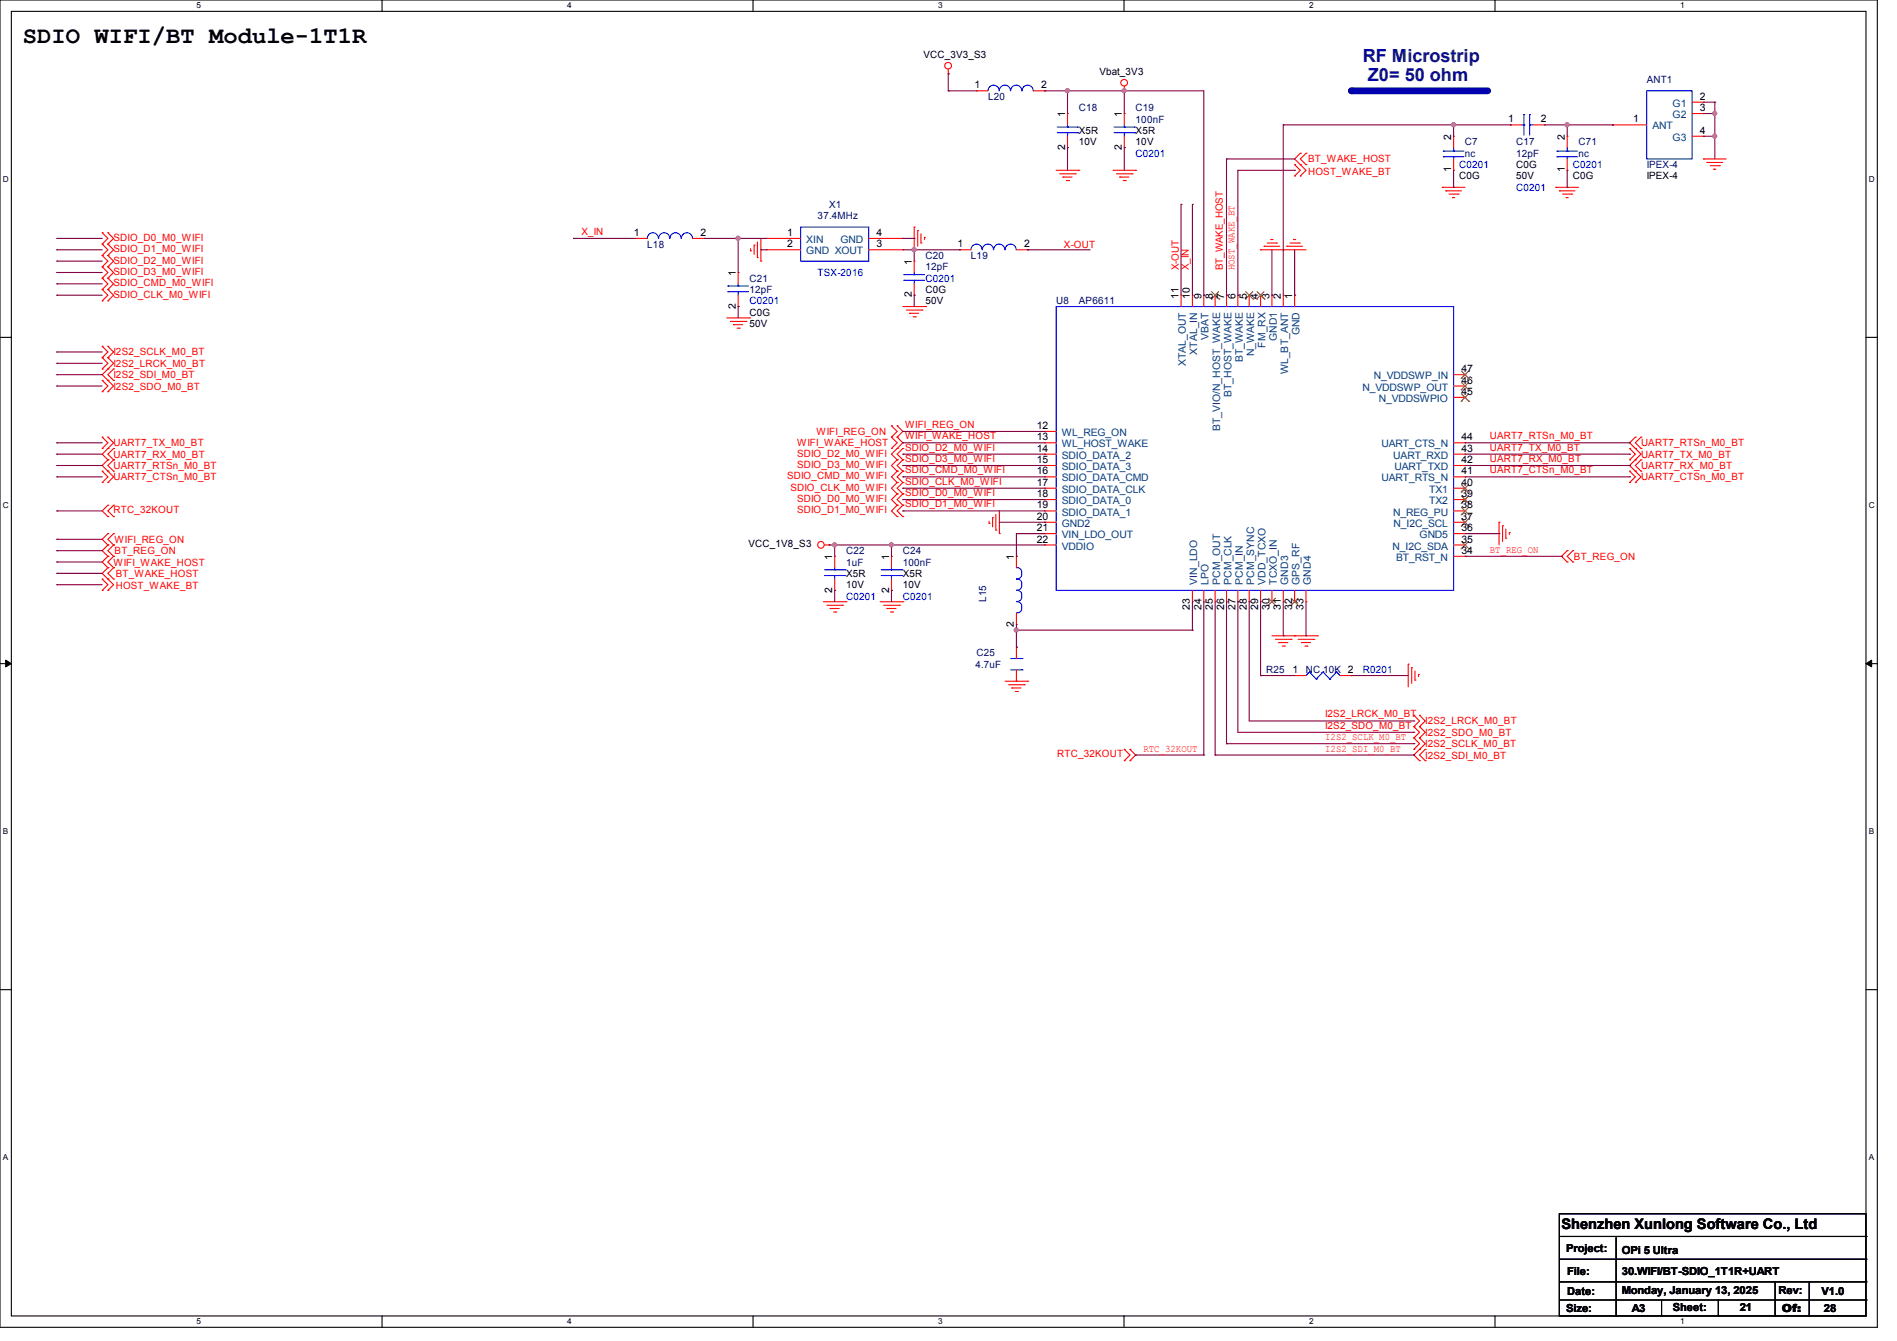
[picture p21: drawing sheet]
<svg xmlns="http://www.w3.org/2000/svg" width="297mm" height="210mm" viewBox="0 0 297 210" stroke-linecap="round" stroke-linejoin="round" font-family="sans-serif">
<defs><g id="words">
<text font-size="3.7" x="3.6" y="6.7">SDIO WIFI/BT Module-1T1R</text>
<g font-size="2.8" fill="#000080">
<text x="213.4" y="9.7">RF Microstrip</text>
<text x="214.2" y="12.7">Z0= 50 ohm</text>
</g>
<text font-size="2.3" x="244.5" y="192.5">Shenzhen Xunlong Software Co., Ltd</text>
<g font-size="1.7">
<text x="245.2" y="196.1">Project:</text>
<text x="253.9" y="196.3">OPi 5 Ultra</text>
<text x="245.4" y="199.7">File:</text>
<text x="245.4" y="202.9">Date:</text>
<text x="253.9" y="202.7">Monday, January 13, 2025</text>
<text x="253.9" y="199.7">30.WIFI/BT-SDIO_1T1R+UART</text>
<text x="278.4" y="202.7">Rev:</text>
<text x="285.2" y="202.9">V1.0</text>
<text x="245.2" y="205.5">Size:</text>
<text x="255.5" y="205.5">A3</text>
<text x="261.9" y="205.4">Sheet:</text>
<text x="272.4" y="205.4">21</text>
<text x="279" y="205.5">Of:</text>
<text x="285.5" y="205.5">28</text>
</g>
<g font-size="1.6">
<text x="144.6" y="9.1">VCC_3V3_S3</text>
<text x="172.1" y="11.8">Vbat_3V3</text>
<text x="152.6" y="13.8">1</text>
<text x="163" y="13.8">2</text>
<text x="266.1" y="15.6">2</text>
<text x="266.1" y="17.4">3</text>
<text x="166.8" y="23.5" transform="rotate(-90 166.8 23.5)">2</text>
<text x="166.8" y="18.3" transform="rotate(-90 166.8 18.3)">1</text>
<text x="168.9" y="21">X5R</text>
<text x="168.9" y="22.8">10V</text>
<text x="175.6" y="23.5" transform="rotate(-90 175.6 23.5)">2</text>
<text x="175.6" y="18.3" transform="rotate(-90 175.6 18.3)">1</text>
<text x="177.8" y="21">X5R</text>
<text x="177.8" y="22.8">10V</text>
<text x="227.2" y="21.9" transform="rotate(-90 227.2 21.9)">2</text>
<text x="236.1" y="19.2">1</text>
<text x="241.3" y="19.2">2</text>
<text x="245" y="21.9" transform="rotate(-90 245 21.9)">2</text>
<text x="255.7" y="19.2">1</text>
<text x="266.1" y="21">4</text>
<text x="227.2" y="27" transform="rotate(-90 227.2 27)">1</text>
<text x="228.5" y="28.1">C0G</text>
<text x="237.4" y="26.3">C0G</text>
<text x="237.4" y="28.1">50V</text>
<text x="245" y="27" transform="rotate(-90 245 27)">1</text>
<text x="246.3" y="28.1">C0G</text>
<text x="257.8" y="28.1">IPEX-4</text>
<text x="99.2" y="37">1</text>
<text x="109.7" y="37">2</text>
<text x="123.2" y="37">1</text>
<text x="123.2" y="38.7">2</text>
<text x="137.2" y="38.7">3</text>
<text x="137.2" y="37">4</text>
<text x="142.7" y="41.4" transform="rotate(-90 142.7 41.4)">1</text>
<text x="149.9" y="38.7">1</text>
<text x="160.4" y="38.7">2</text>
<text x="115.2" y="43.2" transform="rotate(-90 115.2 43.2)">1</text>
<text x="142.7" y="46.6" transform="rotate(-90 142.7 46.6)">2</text>
<text x="144.9" y="45.9">C0G</text>
<text x="144.9" y="47.7">50V</text>
<text x="184.5" y="46.8" transform="rotate(-90 184.5 46.8)">11</text>
<text x="186.3" y="46.8" transform="rotate(-90 186.3 46.8)">10</text>
<text x="188.1" y="46.8" transform="rotate(-90 188.1 46.8)">9</text>
<text x="189.9" y="46.8" transform="rotate(-90 189.9 46.8)">8</text>
<text x="191.6" y="46.8" transform="rotate(-90 191.6 46.8)">7</text>
<text x="193.4" y="46.8" transform="rotate(-90 193.4 46.8)">6</text>
<text x="195.2" y="46.8" transform="rotate(-90 195.2 46.8)">5</text>
<text x="197" y="46.8" transform="rotate(-90 197 46.8)">4</text>
<text x="198.8" y="46.8" transform="rotate(-90 198.8 46.8)">3</text>
<text x="200.5" y="46.8" transform="rotate(-90 200.5 46.8)">2</text>
<text x="202.3" y="46.8" transform="rotate(-90 202.3 46.8)">1</text>
<text x="115.2" y="48.3" transform="rotate(-90 115.2 48.3)">2</text>
<text x="117.3" y="49.4">C0G</text>
<text x="117.3" y="51.2">50V</text>
<text x="228.8" y="58.3">47</text>
<text x="228.8" y="61.8">45</text>
<text x="228.8" y="60.1">46</text>
<text x="162.3" y="69">13</text>
<text x="162.3" y="70.7">14</text>
<text x="162.3" y="67.2">12</text>
<text x="228.8" y="70.7">43</text>
<text x="228.8" y="69">44</text>
<text x="162.3" y="77.9">18</text>
<text x="162.3" y="76.1">17</text>
<text x="162.3" y="74.3">16</text>
<text x="162.3" y="72.5">15</text>
<text x="228.8" y="77.9">39</text>
<text x="228.8" y="76.1">40</text>
<text x="228.8" y="72.5">42</text>
<text x="228.8" y="74.3">41</text>
<text x="162.3" y="79.6">19</text>
<text x="162.3" y="81.4">20</text>
<text x="162.3" y="83.2">21</text>
<text x="228.8" y="81.4">37</text>
<text x="228.8" y="79.6">38</text>
<text x="228.8" y="83.2">36</text>
<text x="117.2" y="85.7">VCC_1V8_S3</text>
<text x="130.3" y="87.7" transform="rotate(-90 130.3 87.7)">1</text>
<text x="139.2" y="87.7" transform="rotate(-90 139.2 87.7)">1</text>
<text x="158.7" y="87.7" transform="rotate(-90 158.7 87.7)">1</text>
<text x="162.3" y="85">22</text>
<text x="228.8" y="85">35</text>
<text x="228.8" y="86.7">34</text>
<text x="130.3" y="92.8" transform="rotate(-90 130.3 92.8)">2</text>
<text x="132.5" y="90.3">X5R</text>
<text x="132.5" y="92.1">10V</text>
<text x="139.2" y="92.8" transform="rotate(-90 139.2 92.8)">2</text>
<text x="141.4" y="90.3">X5R</text>
<text x="141.4" y="92.1">10V</text>
<text x="186.3" y="95.5" transform="rotate(-90 186.3 95.5)">23</text>
<text x="188.1" y="95.5" transform="rotate(-90 188.1 95.5)">24</text>
<text x="189.9" y="95.5" transform="rotate(-90 189.9 95.5)">25</text>
<text x="191.6" y="95.5" transform="rotate(-90 191.6 95.5)">26</text>
<text x="193.4" y="95.5" transform="rotate(-90 193.4 95.5)">27</text>
<text x="195.2" y="95.5" transform="rotate(-90 195.2 95.5)">28</text>
<text x="197" y="95.5" transform="rotate(-90 197 95.5)">29</text>
<text x="198.8" y="95.5" transform="rotate(-90 198.8 95.5)">30</text>
<text x="200.5" y="95.5" transform="rotate(-90 200.5 95.5)">31</text>
<text x="202.3" y="95.5" transform="rotate(-90 202.3 95.5)">32</text>
<text x="204.1" y="95.5" transform="rotate(-90 204.1 95.5)">33</text>
<text x="158.7" y="98.1" transform="rotate(-90 158.7 98.1)">2</text>
<text x="202.4" y="105.4">1</text>
</g>
<g font-size="1.6" fill="#000080">
<text x="154.7" y="15.7">L20</text>
<text x="168.9" y="17.4">C18</text>
<text x="177.8" y="17.4">C19</text>
<text x="257.8" y="13">ANT1</text>
<text x="177.8" y="19.2">100nF</text>
<text x="229.4" y="22.8">C7</text>
<text x="237.4" y="22.8">C17</text>
<text x="247.1" y="22.8">C71</text>
<text x="229.4" y="24.6">nc</text>
<text x="237.4" y="24.6">12pF</text>
<text x="247.1" y="24.6">nc</text>
<text x="257.8" y="26.3">IPEX-4</text>
<text x="128" y="34.3">37.4MHz</text>
<text x="129.8" y="32.6">X1</text>
<text x="101.3" y="38.8">L18</text>
<text x="144.9" y="40.6">C20</text>
<text x="152" y="40.6">L19</text>
<text x="117.3" y="44.1">C21</text>
<text x="117.3" y="45.9">12pF</text>
<text x="144.9" y="42.3">12pF</text>
<text x="165.4" y="47.7">U8</text>
<text x="168.9" y="47.7">AP6611</text>
<text x="132.5" y="86.8">C22</text>
<text x="132.5" y="88.6">1uF</text>
<text x="141.4" y="86.8">C24</text>
<text x="141.4" y="88.6">100nF</text>
<text x="154.4" y="94.2" transform="rotate(-90 154.4 94.2)">L15</text>
<text x="152.7" y="104.6">4.7uF</text>
<text x="152.9" y="102.8">C25</text>
<text x="198.2" y="105.5">R25</text>
<text x="204.5" y="105.5">NC.10K 2</text>
</g>
<g font-size="1.6" fill="#004080">
<text x="261.9" y="16.7">G1</text>
<text x="258.7" y="20.3">ANT</text>
<text x="261.9" y="18.5">G2</text>
<text x="261.9" y="22.1">G3</text>
<text x="126.2" y="38.1">XIN</text>
<text x="126.2" y="39.8">GND XOUT</text>
<text x="131.6" y="38.1">GND</text>
<text x="189.2" y="53.2" transform="rotate(-90 189.2 53.2)">VBAT</text>
<text x="199.9" y="53.4" transform="rotate(-90 199.9 53.4)">GND1</text>
<text x="203.5" y="52.5" transform="rotate(-90 203.5 52.5)">GND</text>
<text x="185.7" y="57.4" transform="rotate(-90 185.7 57.4)">XTAL_OUT</text>
<text x="187.5" y="55.5" transform="rotate(-90 187.5 55.5)">XTAL_IN</text>
<text x="194.6" y="56.7" transform="rotate(-90 194.6 56.7)">BT_WAKE</text>
<text x="196.3" y="55.8" transform="rotate(-90 196.3 55.8)">N_WAKE</text>
<text x="198.1" y="54.4" transform="rotate(-90 198.1 54.4)">FM_RX</text>
<text x="201.7" y="58.5" transform="rotate(-90 201.7 58.5)">WL_BT_ANT</text>
<text x="215.1" y="59.4">N_VDDSWP_IN</text>
<text x="192.8" y="62.2" transform="rotate(-90 192.8 62.2)">BT_HOST_WAKE</text>
<text x="213.3" y="61.2">N_VDDSWP_OUT</text>
<text x="215.9" y="62.9">N_VDDSWPIO</text>
<text x="166.2" y="70.1">WL_HOST_WAKE</text>
<text x="166.2" y="71.8">SDIO_DATA_2</text>
<text x="166.2" y="68.3">WL_REG_ON</text>
<text x="191" y="67.6" transform="rotate(-90 191 67.6)">BT_VIO/N_HOST_WAKE</text>
<text x="216.3" y="70.1">UART_CTS_N</text>
<text x="218.1" y="71.8">UART_RXD</text>
<text x="166.2" y="77.2">SDIO_DATA_CLK</text>
<text x="166.2" y="75.4">SDIO_DATA_CMD</text>
<text x="166.2" y="73.6">SDIO_DATA_3</text>
<text x="216.3" y="75.4">UART_RTS_N</text>
<text x="218.3" y="73.6">UART_TXD</text>
<text x="223.8" y="77.2">TX1</text>
<text x="166.2" y="79">SDIO_DATA_0</text>
<text x="166.2" y="80.7">SDIO_DATA_1</text>
<text x="166.2" y="82.5">GND2</text>
<text x="218.1" y="80.7">N_REG_PU</text>
<text x="218.2" y="82.5">N_I2C_SCL</text>
<text x="223.8" y="79">TX2</text>
<text x="166.2" y="86.1">VDDIO</text>
<text x="166.2" y="84.3">VIN_LDO_OUT</text>
<text x="218" y="86.1">N_I2C_SDA</text>
<text x="218.6" y="87.8">BT_RST_N</text>
<text x="222.2" y="84.3">GND5</text>
<text x="187.5" y="91.6" transform="rotate(-90 187.5 91.6)">VIN_LDO</text>
<text x="189.2" y="91.6" transform="rotate(-90 189.2 91.6)">LPO</text>
<text x="191" y="91.6" transform="rotate(-90 191 91.6)">PCM_OUT</text>
<text x="192.8" y="91.6" transform="rotate(-90 192.8 91.6)">PCM_CLK</text>
<text x="194.6" y="91.6" transform="rotate(-90 194.6 91.6)">PCM_IN</text>
<text x="196.3" y="91.6" transform="rotate(-90 196.3 91.6)">PCM_SYNC</text>
<text x="198.1" y="91.6" transform="rotate(-90 198.1 91.6)">VDD_TCXO</text>
<text x="199.9" y="91.6" transform="rotate(-90 199.9 91.6)">TCXO_IN</text>
<text x="201.7" y="91.6" transform="rotate(-90 201.7 91.6)">GND3</text>
<text x="203.5" y="91.6" transform="rotate(-90 203.5 91.6)">GPS_RF</text>
<text x="205.2" y="91.6" transform="rotate(-90 205.2 91.6)">GND4</text>
</g>
<g font-size="1.6" fill="#00f">
<text x="177.8" y="24.6">C0201</text>
<text x="228.5" y="26.3">C0201</text>
<text x="237.4" y="29.9">C0201</text>
<text x="246.3" y="26.3">C0201</text>
<text x="117.3" y="47.7">C0201</text>
<text x="128" y="43.2">TSX-2016</text>
<text x="144.9" y="44.1">C0201</text>
<text x="132.5" y="93.9">C0201</text>
<text x="141.4" y="93.9">C0201</text>
<text x="213.4" y="105.5">R0201</text>
</g>
<g font-size="1.6" fill="#f00">
<text x="204.8" y="25.4">BT_WAKE_HOST</text>
<text x="204.8" y="27.4">HOST_WAKE_BT</text>
<text x="17.8" y="37.7">SDIO_D0_M0_WIFI</text>
<text x="17.8" y="39.5">SDIO_D1_M0_WIFI</text>
<text x="17.8" y="41.3">SDIO_D2_M0_WIFI</text>
<text x="91" y="36.8">X_IN</text>
<text x="166.6" y="38.8">X-OUT</text>
<text x="17.8" y="43.1">SDIO_D3_M0_WIFI</text>
<text x="17.8" y="44.8">SDIO_CMD_M0_WIFI</text>
<text x="17.8" y="46.6">SDIO_CLK_M0_WIFI</text>
<text x="184.6" y="42.3" transform="rotate(-90 184.6 42.3)">X-OUT</text>
<text x="186.1" y="42.3" transform="rotate(-90 186.1 42.3)">X_IN</text>
<text x="191.5" y="42.3" transform="rotate(-90 191.5 42.3)">BT_WAKE_HOST</text>
<text x="193.3" y="42.3" transform="rotate(-90 193.3 42.3)">HOST_WAKE_BT</text>
<text x="17.8" y="59.2">I2S2_SDI_M0_BT</text>
<text x="17.8" y="55.7">I2S2_SCLK_M0_BT</text>
<text x="17.8" y="57.4">I2S2_LRCK_M0_BT</text>
<text x="17.8" y="61">I2S2_SDO_M0_BT</text>
<text x="17.8" y="69.9">UART7_TX_M0_BT</text>
<text x="17.8" y="71.7">UART7_RX_M0_BT</text>
<text x="124.8" y="71.5">SDIO_D2_M0_WIFI</text>
<text x="124.8" y="69.9">WIFI_WAKE_HOST</text>
<text x="127.8" y="68.1">WIFI_REG_ON</text>
<text x="141.7" y="67">WIFI_REG_ON</text>
<text x="141.7" y="68.8">WIFI_WAKE_HOST</text>
<text x="141.7" y="70.6">SDIO_D2_M0_WIFI</text>
<text x="233.3" y="68.8">UART7_RTSn_M0_BT</text>
<text x="233.3" y="70.6">UART7_TX_M0_BT</text>
<text x="256.9" y="69.9">UART7_RTSn_M0_BT</text>
<text x="256.9" y="71.7">UART7_TX_M0_BT</text>
<text x="17.8" y="73.4">UART7_RTSn_M0_BT</text>
<text x="17.8" y="75.2">UART7_CTSn_M0_BT</text>
<text x="123.2" y="75.1">SDIO_CMD_M0_WIFI</text>
<text x="123.7" y="76.8">SDIO_CLK_M0_WIFI</text>
<text x="124.8" y="73.3">SDIO_D3_M0_WIFI</text>
<text x="141.7" y="72.3">SDIO_D3_M0_WIFI</text>
<text x="141.7" y="74.1">SDIO_CMD_M0_WIFI</text>
<text x="141.7" y="75.9">SDIO_CLK_M0_WIFI</text>
<text x="141.7" y="77.7">SDIO_D0_M0_WIFI</text>
<text x="233.3" y="72.3">UART7_RX_M0_BT</text>
<text x="233.3" y="74.1">UART7_CTSn_M0_BT</text>
<text x="256.9" y="75.2">UART7_CTSn_M0_BT</text>
<text x="256.9" y="73.4">UART7_RX_M0_BT</text>
<text x="17.8" y="80.4">RTC_32KOUT</text>
<text x="124.8" y="78.6">SDIO_D0_M0_WIFI</text>
<text x="124.8" y="80.4">SDIO_D1_M0_WIFI</text>
<text x="141.7" y="79.5">SDIO_D1_M0_WIFI</text>
<text x="17.8" y="88.6">WIFI_WAKE_HOST</text>
<text x="17.9" y="85">WIFI_REG_ON</text>
<text x="17.9" y="86.8">BT_REG_ON</text>
<text x="233.3" y="86.6">BT_REG_ON</text>
<text x="246.4" y="87.7">BT_REG_ON</text>
<text x="18.1" y="90.3">BT_WAKE_HOST</text>
<text x="18.1" y="92.3">HOST_WAKE_BT</text>
<text x="207.5" y="112.4">I2S2_LRCK_M0_BT</text>
<text x="223.1" y="113.5">I2S2_LRCK_M0_BT</text>
<text x="165.5" y="118.6">RTC_32KOUT</text>
<text x="179" y="117.7">RTC_32KOUT</text>
<text x="207.5" y="114.1">I2S2_SDO_M0_BT</text>
<text x="207.5" y="115.9">I2S2_SCLK_M0_BT</text>
<text x="207.5" y="117.7">I2S2_SDI_M0_BT</text>
<text x="223.1" y="118.8">I2S2_SDI_M0_BT</text>
<text x="223.1" y="115.2">I2S2_SDO_M0_BT</text>
<text x="223.1" y="117">I2S2_SCLK_M0_BT</text>
</g>
<g font-size="1.3">
<text x="30.8" y="1.3">5</text>
<text x="88.8" y="1.3">4</text>
<text x="146.9" y="1.3">3</text>
<text x="205" y="1.3">2</text>
<text x="263.1" y="1.3">1</text>
<text x=".5" y="28.4">D</text>
<text x="292.6" y="28.4">D</text>
<text x=".5" y="79.5">C</text>
<text x="292.6" y="79.5">C</text>
<text x=".5" y="130.6">B</text>
<text x="292.6" y="130.6">B</text>
<text x=".5" y="181.7">A</text>
<text x="292.6" y="181.7">A</text>
<text x="30.8" y="207.4">5</text>
<text x="88.8" y="207.4">4</text>
<text x="146.9" y="207.4">3</text>
<text x="205" y="207.4">2</text>
<text x="263.1" y="207.4">1</text>
</g>
</g></defs>
<g fill="none" stroke="#000" stroke-width=".17">
<path d="M0 0h293.9v207.9h-293.9zM1.8 1.8h290.3v204.3h-290.3zM59.8 0v1.8M117.9 0v1.8M176 0v1.8M234.1 0v1.8M0 52.8h1.8M292.1 52.8h1.8M0 103.9h1.8M292.1 103.9h1.8M0 155h1.8M292.1 155h1.8"/>
<path d="M59.8 206.1v1.8M117.9 206.1v1.8M176 206.1v1.8M234.1 206.1v1.8"/>
</g>
<path d="M.9 103.4l.9 .5-.9 .5zM292.1 103.9l.9-.5v1z" fill="#000"/>
<path d="M.9 103.4l.9 .5-.9 .5zM292.1 103.9l.9-.5v1z" fill="none" stroke="#000" stroke-width=".16"/>
<path d="M211.6 14.2h21.3" fill="none" stroke="#0000a0" stroke-width="1.1"/>
<circle cx="211.6" cy="14.2" r=".53" fill="#0000a0"/>
<g fill="none" stroke="#f00" stroke-width=".17">
<path d="M148.5 11.6h.1M148.5 10.8v.8M152.9 14.2h.1M152.9 14.2h1.8M161.8 14.2h1.8M163.6 14.2h.1M167.1 17.8h.1M167.1 17.8v1.8M176 14.2h.1M176 17.8h.1M176 13.5v.7M176 17.8v1.8"/>
<path d="M236.5 19.6h.1M236.5 19.6h1.8M240 19.6h1.8M241.8 19.6h.1M252.5 19.6h.1M252.5 19.6h5.3M264.9 16h1.8M264.9 17.8h1.8M266.7 16h.1M266.7 17.8h.1M16 38.2h.1M16 36.4h.1"/>
<path d="M16 36.4l.9 .9-.9 .9M16 38.2l.9 .9-.9 .9M16.9 38.2h.1M16.9 36.4h.1M16.9 36.4l.9 .9-.9 .9M16.9 38.2l.9 .9-.9 .9M99.6 37.3h.1M99.6 37.3h1.7M108.5 37.3h1.7M110.2 37.3h.1M117.5 39.3h.1M117.5 38.9v.4"/>
<path d="M118.1 38.4h.1M118.1 38.4v1.4M118.6 37.9v2.4M119.1 37.3v3.6M120 37.3h.1M120 39.1h.1M120 39.1h5.3M120 37.3h5.3M136 39.1h5.4M136 37.3h5.4M141.4 39.1h.1M141.4 37.3h.1"/>
<path d="M143.1 35.6h.1M143.1 35.6v3.5M143.7 36.1h.1M143.7 36.1v2.5M144.2 38.1h.1M144.2 36.6v1.5M144.7 37.2h.1M144.7 37.2v.3M150.2 39.1h.1M150.2 39.1h1.8M159.1 39.1h1.8M160.9 39.1h.1"/>
<path d="M165.4 26.7h3.5M165.9 27.2h2.5M166.4 27.7h.1M166.4 27.7h1.5M167 28.3h.3M167.1 23.1h.1M167.1 21.3v1.8M167.3 28.3h.1M168.4 27.2h.1M168.9 26.7h.1M174.2 26.7h3.6M174.8 27.2h2.4"/>
<path d="M175.3 27.7h.1M175.3 27.7h1.4M175.9 28.3h.3M176 23.1h.1M176 21.3v1.8M176.2 28.3h.1M177.2 27.2h.1M177.8 26.7h.1M197.4 39.1h.1M197.4 39.1h7.1M197.9 38.6h.1M197.9 38.6h2.5"/>
<path d="M198.4 38.1h1.5M199 37.5h.1M199 37.5h.3M199.9 38.1h.1M200.9 39.1h.1M201.5 38.6h.1M201.5 38.6h2.4M202 38.1h1.4M202.5 37.5h.1M202.5 37.5h.4M202.7 27.6h.1M202.7 25.8h.1"/>
<path d="M202.7 25.8l.9 .9-.9 .9M203.4 38.1h.1M203.6 24h.1M203.6 25.8h.1M203.6 27.6h.1M203.6 24l-.9 .9 1.8 1.8-.9 .9M204.5 25.8h.1M204.5 24h.1M204.5 24l-.9 .9 .9 .9M225.8 29.3h.1M225.8 29.3h3.6M226.4 29.9h.1"/>
<path d="M226.4 29.9h2.4M226.9 30.4h1.4M227.4 30.9h.1M227.4 30.9h.4M227.6 26.7h.1M227.6 21.3h.1M227.6 21.3v1.8M227.6 24.9v1.8M228.3 30.4h.1M243.6 29.3h.1M243.6 29.3h3.5M244.1 29.9h.1"/>
<path d="M244.1 29.9h2.5M244.6 30.4h1.5M245.2 30.9h.1M245.2 30.9h.3M245.4 26.7h.1M245.4 21.3h.1M245.4 21.3v1.8M245.4 24.9v1.8M246.1 30.4h.1M264.9 21.3h1.8M266.7 24.9h.1M266.7 21.3h.1"/>
<path d="M266.7 24.9h3.6M267.3 25.4h.1M267.3 25.4h2.4M267.8 26h1.4M268.3 26.5h.1M268.3 26.5h.3M269.2 26h.1M16 40h.1M16 41.8h.1M16 43.6h.1M16 45.3h.1M16 47.1h.1"/>
<path d="M16 59.6h.1M16 56h.1M16 54.2h.1M16 57.8h.1M16 40l.9 .9-.9 .9M16 41.8l.9 .9-.9 .9M16 43.6l.9 .8-.9 .9M16 45.3l.9 .9-.9 .9M16 59.6l.9 .9-.9 .8M16 54.2l.9 .9-.9 .9M16 56l.9 .9-.9 .9M16.9 40h.1"/>
<path d="M16.9 41.8h.1M16.9 43.6h.1M16.9 45.3h.1M16.9 47.1h.1M16.9 57.8h.1M16.9 59.6h.1M16.9 56h.1M16.9 54.2h.1M16.9 40l.9 .9-.9 .9M16.9 41.8l.9 .9-.9 .9M16.9 43.6l.9 .8-.9 .9M16.9 45.3l.9 .9-.9 .9"/>
<path d="M16.9 56l.9 .9-1.8 1.8 1.8 1.8-.9 .8M16.9 54.2l.9 .9-.9 .9M17.8 59.6h.1M17.8 57.8h.1M17.8 57.8l-.9 .9 .9 .9M113.8 49.8h3.5M114.3 50.3h2.5M114.9 50.8h.1M114.9 50.8h1.4M115.4 51.4h.3M115.6 42.7h.1M115.6 48h.1"/>
<path d="M115.6 42.7v1.7M115.6 46.2v1.8M115.7 51.4h.1M116.8 50.3h.1M117.3 49.8h.1M118.6 40.3h.1M119.1 40.9h.1M141.4 48h3.5M141.9 48.6h2.5M142.4 49.1h.1M142.4 49.1h1.4M143 49.6h.3"/>
<path d="M143.1 40.9h.1M143.1 46.2h.1M143.1 40.9v1.8M143.1 44.4v1.8M143.3 49.6h.1M144.4 48.6h.1M144.9 48h.1M184.9 46.2h.1M184.9 46.2v1.8M186.7 46.2h.1M186.7 46.2v1.8M188.5 46.2h.1"/>
<path d="M188.5 46.2v1.8M190.2 46.2h.1M190.2 46.2v1.8M192 46.2h.1M192 46.2v1.8M193.8 46.2h.1M193.8 46.2v1.8M195.6 46.2h.1M195.6 46.2v1.8M197.4 46.2h.1M197.4 46.2v1.8M199.1 46.2h.1"/>
<path d="M199.1 46.2v1.8M200.9 46.2h.1M200.9 46.2v1.8M202.7 46.2h.1M202.7 46.2v1.8M227.6 58.7h1.8M229.4 58.7h.1M16 75.6h.1M16 73.8h.1M16 61.3h.1M16 70.2h.1M16 68.5h.1"/>
<path d="M16 73.8l.9 .9-.9 .9M16 68.5l.9 .8-.9 .9M16.9 72h.1M16.9 73.8h.1M16.9 75.6h.1M16.9 61.3h.1M16.9 70.2h.1M16.9 68.5h.1M16.9 79.1h.1M16.9 72l-.9 .9 1.8 1.8-.9 .9M16.9 68.5l.9 .8-1.8 1.8 .9 .9M16.9 79.1l-.9 .9 .9 .9"/>
<path d="M17.8 73.8h.1M17.8 72h.1M17.8 70.2h.1M17.8 79.1h.1M17.8 72l-.9 .9 .9 .9M17.8 70.2l-.9 .9 .9 .9M17.8 79.1l-.9 .9 .9 .9M139.6 68.5h.1M139.6 66.7h.1M139.6 70.2h.1M139.6 66.7l.9 .9-.9 .9M139.6 68.5l.9 .8-.9 .9"/>
<path d="M140.5 79.1h.1M140.5 77.3h.1M140.5 73.8h.1M140.5 72h.1M140.5 70.2h.1M140.5 75.6h.1M140.5 66.7h.1M140.5 68.5h.1M140.5 77.3l-.9 .9 .9 .9M140.5 72l-.9 .9 .9 .9M140.5 68.5l.9 .8-1.8 1.8 .9 .9M140.5 79.1l-.9 .9 .9 .9"/>
<path d="M140.5 75.6l-.9 .9 .9 .8M140.5 73.8l-.9 .9 .9 .9M140.5 66.7l.9 .9-.9 .9M141.4 79.1h.1M141.4 77.3h.1M141.4 73.8h.1M141.4 72h.1M141.4 70.2h.1M141.4 75.6h.1M141.4 77.3l-.9 .9 .9 .9M141.4 72l-.9 .9 .9 .9M141.4 70.2l-.9 .9 .9 .9"/>
<path d="M141.4 79.1l-.9 .9 .9 .9M141.4 75.6l-.9 .9 .9 .8M141.4 73.8l-.9 .9 .9 .9M163.6 69.3h.1M163.6 71.1h.1M163.6 78.2h.1M163.6 76.5h.1M163.6 74.7h.1M163.6 72.9h.1M163.6 67.6h.1M163.6 78.2h1.8M163.6 76.5h1.8"/>
<path d="M163.6 69.3h1.8M163.6 71.1h1.8M163.6 74.7h1.8M163.6 72.9h1.8M163.6 67.6h1.8M227.6 78.2h1.8M227.6 76.5h1.8M227.6 69.3h1.8M227.6 71.1h1.8M227.6 74.7h1.8M227.6 72.9h1.8M227.6 62.2h1.8"/>
<path d="M227.6 60.5h1.8M229.4 78.2h.1M229.4 76.5h.1M229.4 72.9h.1M229.4 71.1h.1M229.4 74.7h.1M229.4 69.3h.1M229.4 62.2h.1M229.4 60.5h.1M255.1 75.6h.1M255.1 73.8h.1M255.1 72h.1"/>
<path d="M255.1 70.2h.1M255.1 73.8l.9 .9-.9 .9M255.1 70.2l.9 .9-.9 .9M256 68.5h.1M256 70.2h.1M256 75.6h.1M256 73.8h.1M256 72h.1M256 68.5l-.9 .8 1.8 1.8-1.8 1.8 1.8 1.8-.9 .9M256.9 70.2h.1M256.9 68.5h.1M256.9 73.8h.1"/>
<path d="M256.9 72h.1M256.9 68.5l-.9 .8 .9 .9M256.9 72l-.9 .9 .9 .9M16 92.5h.1M16 90.7h.1M16 90.7l.9 .9-.9 .9M16.9 80.9h.1M16.9 83.6h.1M16.9 85.3h.1M16.9 87.1h.1M16.9 88.9h.1M16.9 90.7h.1"/>
<path d="M16.9 92.5h.1M16.9 83.6l-.9 .9 .9 .8M16.9 85.3l-.9 .9 .9 .9M16.9 87.1l-.9 .9 .9 .9M16.9 88.9l-.9 .9 1.8 1.8-.9 .9M17.8 80.9h.1M17.8 85.3h.1M17.8 83.6h.1M17.8 87.1h.1M17.8 88.9h.1M17.8 90.7h.1M17.8 83.6l-.9 .9 .9 .8"/>
<path d="M17.8 85.3l-.9 .9 .9 .9M17.8 87.1l-.9 .9 .9 .9M17.8 88.9l-.9 .9 .9 .9M128.9 94.2h3.6M129.1 85.3h.7M129.5 94.8h2.4M129.8 85.3h.1M130 95.3h.1M130 95.3h1.4M130.5 95.8h.4M130.7 87.1h.1M130.7 92.5h.1"/>
<path d="M130.7 87.1v1.8M130.7 90.7v1.8M130.9 95.8h.1M131.9 94.8h.1M132.5 94.2h.1M137.8 94.2h3.6M138.3 94.8h2.5M138.9 95.3h.1M138.9 95.3h1.4M139.4 95.8h.3M139.6 87.1h.1M139.6 92.5h.1"/>
<path d="M139.6 87.1v1.8M139.6 90.7v1.8M139.7 95.8h.1M140.5 80.9h.1M140.8 94.8h.1M141.4 94.2h.1M141.4 80.9h.1M154.9 82h.1M154.9 81.6v.4M155.4 81.1h.1M155.4 81.1v1.4M155.9 83h.1"/>
<path d="M155.9 80.6v2.4M156.5 83.6h.1M156.5 80v3.6M159.1 87.1h.1M159.1 97.8h.1M159.1 87.1v1.8M159.1 96v1.8M163.6 85.3h.1M163.6 80h.1M163.6 81.8h.1M163.6 83.6h.1M163.6 85.3h1.8"/>
<path d="M163.6 81.8h1.8M163.6 80h1.8M163.6 83.6h1.8M186.7 94.2h.1M186.7 92.5v1.7M188.5 94.2h.1M188.5 92.5v1.7M190.2 94.2h.1M190.2 92.5v1.7M192 94.2h.1M192 92.5v1.7M193.8 94.2h.1"/>
<path d="M193.8 92.5v1.7M195.6 94.2h.1M195.6 92.5v1.7M197.4 94.2h.1M197.4 92.5v1.7M199.1 94.2h.1M199.1 99.6h7.1M199.1 92.5v1.7M200.9 94.2h.1M200.9 92.5v1.7M202.7 99.6h.1M202.7 94.2h.1"/>
<path d="M202.7 92.5v1.7M204.5 94.2h.1M204.5 92.5v1.7M206.2 99.6h.1M227.6 85.3h1.8M227.6 81.8h1.8M227.6 80h1.8M227.6 83.6h1.8M227.6 87.1h1.8M229.4 81.8h.1M229.4 85.3h.1M229.4 80h.1"/>
<path d="M229.4 83.6h.1M229.4 87.1h.1M234.7 81.8h.1M234.7 81.8v3.5M235.2 82.3h.1M235.2 82.3v2.5M235.8 84.3h.1M235.8 82.8v1.5M236.3 83.4h.1M236.3 83.4v.3M245.4 86.2h.1M245.4 88h.1"/>
<path d="M245.4 86.2l-.9 .9 .9 .9M246.3 88h.1M246.3 86.2h.1M246.3 86.2l-.9 .9 .9 .9M157.4 106.7h3.5M157.9 107.2h2.5M158.4 107.7h.1M158.4 107.7h1.5M159 108.3h.3M159.1 101.3h.1M159.1 106.7h.1M159.1 101.3v1.8"/>
<path d="M159.1 104.9v1.8M159.3 108.3h.1M160.4 107.2h.1M160.9 106.7h.1M176 119.1h.1M176 117.3h.1M176 117.3l.9 .9-.9 .9M176.9 117.3h.1M176.9 119.1h.1M176.9 117.3l.9 .9-.9 .9M199.7 100.1h2.4M200.2 100.6h.1"/>
<path d="M200.2 100.6h1.4M200.7 101.2h.4M201.1 101.2h.1M202.1 100.1h.1M202.7 105.8h.1M202.7 105.8h1.8M203.2 100.1h2.5M203.8 100.6h.1M203.8 100.6h1.4M204.3 101.2h.3M204.6 101.2h.1M205.7 100.1h.1"/>
<path d="M209.8 105.8h1.8M211.6 105.8h.1M220.5 104h.1M220.5 104v3.6M221 104.6h.1M221 104.6v2.4M221.4 115.6h.1M221.4 113.8h.1M221.4 117.3h.1M221.4 112h.1M221.4 113.8l.8 .9-.8 .9M221.4 115.6l.8 .9-.8 .8"/>
<path d="M221.4 112l.8 .9-.8 .9M221.5 106.5h.1M221.5 105.1v1.4M222.1 105.6h.1M222.1 105.6v.4M222.2 117.3h.1M222.2 119.1h.1M222.2 115.6h.1M222.2 113.8h.1M222.2 112h.1M222.2 115.6l.9 .9-1.7 1.7 .8 .9M222.2 113.8l.9 .9-.9 .9"/>
<path d="M222.2 112l.9 .9-.9 .9M223.1 119.1h.1M223.1 117.3h.1M223.1 117.3l-.9 .9 .9 .9"/>
<circle cx="148.5" cy="10.3" r=".52"/>
<circle cx="176" cy="13" r=".52"/>
<circle cx="128.5" cy="85.3" r=".52"/>
</g>
<g fill="none" stroke="#000" stroke-width=".17">
<path d="M244.1 190.1h48v16h-48zM244.1 197.2h48M244.3 193.6h47.8M253 193.8v12.3M292.1 193.6h.1M292.1 197.2h.1M244.1 200.7h48M244.1 203.6h48M253 206.1h.1M260.1 206.1h.1M260.1 203.6v2.5M269 206.1h.1"/>
<path d="M269 203.6v2.5M277.9 206.1h.1M277.9 200.7v5.4M283.3 200.7h.1M283.3 200.7v5.4M292.1 200.7h.1M292.1 203.6h.1"/>
</g>
<g fill="none" stroke="#00f" stroke-width=".17">
<path d="M154.7 14.2a.87 .87 0 0 1 .9-.9 .87 .87 0 0 1 .8 .9M156.5 14.2a.87 .87 0 0 1 .8-.9 .87 .87 0 0 1 .9 .9M158.2 14.2a.87 .87 0 0 1 .9-.9 .87 .87 0 0 1 .9 .9M160 14.2a.87 .87 0 0 1 .9-.9 .87 .87 0 0 1 .9 .9M165.5 19.9h3.2M167.1 19.9h.1M167.1 19.6v.3M168.7 19.9h.1M174.4 19.9h3.2M176 19.9h.1M176 19.6v.3M177.6 19.9h.1"/>
<path d="M238.3 19.6h.3M238.6 19.6h.1M238.6 17.9h.1M238.6 17.9v3.3M239.5 17.9h.1M239.5 19.6h.1M239.5 19.6h.5M239.5 17.9v3.3M257.8 14.2h7.1v10.7h-7.1zM101.3 37.3a.87 .87 0 0 1 .9-.9 .87 .87 0 0 1 .9 .9M103.1 37.3a.87 .87 0 0 1 .9-.9 .87 .87 0 0 1 .9 .9M104.9 37.3a.87 .87 0 0 1 .9-.9 .87 .87 0 0 1 .8 .9"/>
<path d="M106.7 37.3a.87 .87 0 0 1 .8-.9 .87 .87 0 0 1 .9 .9M125.3 35.6h10.7v5.3h-10.7zM152 39.1a.87 .87 0 0 1 .9-.9 .87 .87 0 0 1 .9 .9M153.8 39.1a.87 .87 0 0 1 .9-.9 .87 .87 0 0 1 .8 .9M155.6 39.1a.87 .87 0 0 1 .8-.9 .87 .87 0 0 1 .9 .9M157.4 39.1a.87 .87 0 0 1 .8-.9 .87 .87 0 0 1 .9 .9M165.5 20.8h3.2M167.1 20.8h.1M167.1 20.8v.5M168.7 20.8h.1M174.4 20.8h3.2M176 20.8h.1"/>
<path d="M176 20.8v.5M177.6 20.8h.1M226 23.7h.1M226 24.6h.1M226 23.7h3.2M226 24.6h3.2M227.6 24.6h.1M227.6 23.7h.1M227.6 23.1v.6M227.6 24.6v.3M243.8 23.7h.1M243.8 24.6h.1"/>
<path d="M243.8 23.7h3.2M243.8 24.6h3.2M245.4 24.6h.1M245.4 23.7h.1M245.4 23.1v.6M245.4 24.6v.3M114 45.7h.1M114 44.8h.1M114 45.7h3.2M114 44.8h3.2M115.6 44.8h.1M115.6 45.7h.1"/>
<path d="M115.6 44.4v.4M115.6 45.7v.5M141.5 43.9h.1M141.5 43h.1M141.5 43.9h3.2M141.5 43h3.2M143.1 43h.1M143.1 43.9h.1M143.1 42.7v.3M143.1 43.9v.5M165.4 48h62.2v44.5h-62.2zM129.1 90.1h3.2"/>
<path d="M129.1 89.2h3.2M130.7 89.2h.1M130.7 90.1h.1M130.7 88.9v.3M130.7 90.1v.6M132.3 90.1h.1M132.3 89.2h.1M138 90.1h3.2M138 89.2h3.2M139.6 89.2h.1M139.6 90.1h.1M139.6 88.9v.3"/>
<path d="M139.6 90.1v.6M141.2 90.1h.1M141.2 89.2h.1M159.1 88.9a.89 .89 0 0 1 .9 .7 .89 .89 0 0 1-.4 1h-.5M159.1 90.7a.7 .7 0 0 1 .9 .9M159.1 92.5a.7 .7 0 0 1 .9 .8M159.1 94.2a.7 .7 0 0 1 .9 .9M160 91.6a.7 .7 0 0 1-.9 .8M160 93.4a.7 .7 0 0 1-.9 .8M160 95.1a.7 .7 0 0 1-.9 .9M158.2 103.1h1.8M158.2 104.9h1.8"/>
<path d="M160 103.1h.1M160 104.9h.1M205 105.2h.1M205 105.2l-.5 .6M205 105.2l1.1 1.1M206.1 106.3h.1M207.1 105.2h.1M207.1 105.2l-1 1.1M207.1 105.2l1.1 1.1M208.2 106.3h.1M209.3 105.2h.1M209.3 105.2l-1.1 1.1"/>
<path d="M209.3 105.2l.5 .6M209.8 105.8h.1"/>
</g>
<g fill="none" stroke="#804000" stroke-width=".16">
<path d="M189.7 46.8h.1M189.7 45.7l1.1 1.1M190.8 45.7l-1.1 1.1M190.8 46.8h.1M195 46.8h.1M195 45.7l1.2 1.1M196.1 45.7l-1.1 1.1M196.2 46.8h.1M196.8 46.8h.1M196.8 45.7l1.2 1.1M197.9 45.7l-1.1 1.1M198 46.8h.1"/>
<path d="M228.8 59.3h.1M228.8 59.9l1.2 1.1M228.8 58.1l1.2 1.2M229.9 59.9l-1.1 1.1M229.9 58.1l-1.1 1.2M230 59.3h.1M228.8 78.8h.1M228.8 77h.1M228.8 62.8h.1M228.8 61h.1M228.8 77.7l1.2 1.1M228.8 79.5l1.2 1.1"/>
<path d="M228.8 75.9l1.2 1.1M228.8 61.7l1.2 1.1M229.9 77.7l-1.1 1.1M229.9 79.5l-1.1 1.1M229.9 75.9l-1.1 1.1M229.9 61.7l-1.1 1.1M230 78.8h.1M230 77h.1M230 62.8h.1M230 61h.1M198.5 94.8h.1M198.6 93.7l1.1 1.1"/>
<path d="M199.7 93.7l-1.2 1.1M199.7 94.8h.1M202.1 94.8h.1M202.1 93.7l1.2 1.1M203.2 93.7l-1.1 1.1M203.3 94.8h.1M228.8 82.4h.1M228.8 85.9h.1M228.8 80.6h.1M228.8 81.2l1.2 1.2M228.8 84.8l1.2 1.1M229.9 81.2l-1.1 1.2"/>
<path d="M229.9 84.8l-1.1 1.1M230 82.4h.1M230 85.9h.1M230 80.6h.1"/>
</g>
<g fill="none" stroke="#800040" stroke-width=".17">
<path d="M141.4 67.6h.1M141.4 69.3h.1M141.4 71.1h.1M141.4 72.9h.1M141.4 74.7h.1M141.4 76.5h.1M141.4 67.6h22.2M141.4 69.3h22.2M141.4 71.1h22.2M141.4 72.9h22.2M141.4 74.7h22.2M141.4 76.5h22.2"/>
<path d="M139.6 85.3h.1M139.6 85.3h24M141.4 80h.1M141.4 80h22.2M156.5 81.8h7.1M163.6 81.8h.1"/>
</g>
<circle cx="139.6" cy="85.3" r=".32" fill="#f0f"/>
<circle cx="139.6" cy="85.3" r=".32" fill="none" stroke="#f0f" stroke-width=".17"/>
<g fill="none" stroke="#800040" stroke-width=".17">
<path d="M148.5 11.6h.1M148.5 11.6v2.6M176 14.2h.1M176 14.2h12.5M141.4 78.2h.1M141.4 78.2h22.2M229.4 69.3h25.7M229.4 71.1h25.7M229.4 72.9h25.7M229.4 74.7h25.7M255.1 69.3h.1M255.1 71.1h.1"/>
<path d="M255.1 72.9h.1M255.1 74.7h.1M130.7 85.3h.1M130.7 92.5h.1M130.7 85.3v1.8M130.7 92.5v1.7M130.7 85.3h8.9M139.6 92.5h.1M139.6 85.3h.1M139.6 85.3v1.8M139.6 92.5v1.7M200.9 99.6h.1"/>
<path d="M200.9 94.2v5.4M204.5 99.6h.1M204.5 94.2v5.4M229.4 83.6h5.3M234.7 83.6h.1"/>
</g>
<circle cx="176" cy="14.2" r=".32" fill="#f0f"/>
<circle cx="176" cy="14.2" r=".32" fill="none" stroke="#f0f" stroke-width=".17"/>
<g fill="none" stroke="#800040" stroke-width=".17">
<path d="M148.5 14.2h.1M148.5 14.2h4.4M167.1 14.2h.1M167.1 14.2v3.6M176 14.2h.1M176 14.2v3.6M188.5 14.2v32M241.8 19.6h3.6M245.4 19.6h.1M167.1 23.1h.1M167.1 23.1v3.6M176 23.1h.1"/>
<path d="M176 23.1v3.6M192 24.9v21.3M199.1 39.1v7.1M202.7 39.1v7.1M268.5 21.3h.1M268.5 21.3v3.6M188.5 46.2h.1M192 46.2h.1M199.1 46.2h.1M202.7 46.2h.1M188.5 94.2v24M177.8 118.2h.1"/>
<path d="M177.8 118.2h10.7M188.5 118.2h.1M197.4 105.8h.1M197.4 105.8h5.3M211.6 105.8h.1M211.6 105.8h8.9"/>
</g>
<circle cx="245.3" cy="19.5" r=".32" fill="#f0f"/>
<circle cx="245.3" cy="19.5" r=".32" fill="none" stroke="#f0f" stroke-width=".17"/>
<g fill="none" stroke="#800040" stroke-width=".17">
<path d="M115.6 37.3h.1M115.6 37.3h4.4M143.1 39.1h.1M143.1 39.1v1.8M143.1 39.1h7.1M150.2 39.1h.1M193.8 26.7v19.5M115.6 48h.1M115.6 48v1.8M143.1 46.2h.1M143.1 46.2v1.8M193.8 46.2h.1"/>
<path d="M190.2 94.2v24M192 94.2v22.3M193.8 94.2h.1M193.8 94.2v20.5h27.6M195.6 94.2h.1M195.6 94.2v18.7h25.8M197.4 94.2v11.6M229.4 87.1h15.1M244.5 87.1h.1M190.2 118.2h.1M190.2 118.2h31.2M192 116.5h.1"/>
<path d="M192 116.5h29.4M197.4 105.8h.1M221.4 112.9h.1M221.4 114.7h.1M221.4 116.5h.1M221.4 118.2h.1"/>
</g>
<circle cx="143.1" cy="39.1" r=".32" fill="#f0f"/>
<circle cx="143.1" cy="39.1" r=".32" fill="none" stroke="#f0f" stroke-width=".17"/>
<g fill="none" stroke="#800040" stroke-width=".17">
<path d="M89.8 37.3h.1M89.8 37.3h9.8M115.6 37.3h.1M115.6 37.3v5.4M119.1 39.1h.1M119.1 39.1h.9M141.4 37.3h1.7M141.4 39.1h1.7M143.1 39.1h.1M143.1 37.3h.1M159.1 83.6h.1M159.1 87.1h.1"/>
<path d="M159.1 98.7h.1M159.1 83.6h4.5M159.1 83.6v3.5M159.1 98.7h27.6M186.7 98.7h.1M186.7 94.2v4.5"/>
</g>
<circle cx="159.1" cy="98.7" r=".32" fill="#f0f"/>
<circle cx="159.1" cy="98.7" r=".32" fill="none" stroke="#f0f" stroke-width=".17"/>
<path d="M268.5 17.8v3.5M184.9 32h.1M184.9 32v14.2M186.7 32h.1M186.7 32v14.2M268.5 21.3h.1M159.1 98.7h.1M159.1 97.8v3.5M159.1 101.3h.1" fill="none" stroke="#800040" stroke-width=".17"/>
<circle cx="268.5" cy="17.8" r=".32" fill="#f0f"/>
<circle cx="268.5" cy="17.8" r=".32" fill="none" stroke="#f0f" stroke-width=".17"/>
<circle cx="268.5" cy="21.3" r=".32" fill="#f0f"/>
<circle cx="268.5" cy="21.3" r=".32" fill="none" stroke="#f0f" stroke-width=".17"/>
<g fill="none" stroke="#800040" stroke-width=".17">
<path d="M266.7 17.8h.1M266.7 17.8h1.8M266.7 16h1.8M268.5 16h.1M268.5 17.8h.1M268.5 16v1.8M8.9 37.3h.1M8.9 39.1h.1M8.9 37.3h7.1M8.9 39.1h7.1M266.7 21.3h1.8M268.5 21.3h.1"/>
<path d="M8.9 40.9h.1M8.9 42.7h.1M8.9 44.4h.1M8.9 46.2h.1M8.9 55.1h.1M8.9 58.7h.1M8.9 56.9h.1M8.9 40.9h7.1M8.9 42.7h7.1M8.9 44.4h7.1M8.9 46.2h7.1M8.9 55.1h7.1"/>
<path d="M8.9 58.7h7.1M8.9 56.9h7.1M8.9 60.5h.1M8.9 74.7h.1M8.9 69.3h.1M8.9 71.1h.1M8.9 72.9h.1M8.9 60.5h7.1M8.9 74.7h7.1M8.9 69.3h7.1M8.9 71.1h7.1M8.9 72.9h7.1"/>
<path d="M8.9 84.5h.1M8.9 89.8h.1M8.9 88h.1M8.9 86.2h.1M8.9 80h.1M8.9 91.6h.1M8.9 84.5h7.1M8.9 89.8h7.1M8.9 88h7.1M8.9 86.2h7.1M8.9 80h7.1M8.9 91.6h7.1"/>
<path d="M129.8 85.3h.1M129.8 85.3h.9"/>
</g>
<circle cx="130.7" cy="85.3" r=".32" fill="#f0f"/>
<circle cx="130.7" cy="85.3" r=".32" fill="none" stroke="#f0f" stroke-width=".17"/>
<path d="M200.9 19.6h.1M200.9 19.6v26.6M200.9 19.6h26.7M227.6 19.6h.1M192 24.9h.1M192 24.9h10.7M193.8 26.7h8.9M202.7 26.7h.1" fill="none" stroke="#800040" stroke-width=".17"/>
<circle cx="227.6" cy="19.5" r=".32" fill="#f0f"/>
<circle cx="227.6" cy="19.5" r=".32" fill="none" stroke="#f0f" stroke-width=".17"/>
<g fill="none" stroke="#800040" stroke-width=".17">
<path d="M227.6 19.6h.1M227.6 19.6h8.9M227.6 19.6v1.7M236.5 19.6h.1M245.4 19.6h.1M245.4 19.6v1.7M245.4 19.6h7.1M252.5 19.6h.1M110.2 37.3h.1M110.2 37.3h5.4M227.6 29.3h.1M227.6 26.7v2.6"/>
<path d="M245.4 29.3h.1M245.4 26.7v2.6"/>
</g>
<circle cx="115.5" cy="37.3" r=".32" fill="#f0f"/>
<circle cx="115.5" cy="37.3" r=".32" fill="none" stroke="#f0f" stroke-width=".17"/>
<path d="M163.6 14.2h.1M163.6 14.2h12.4M176 14.2h.1M160.9 39.1h.1M160.9 39.1h9.8" fill="none" stroke="#800040" stroke-width=".17"/>
<circle cx="167.1" cy="14.2" r=".32" fill="#f0f"/>
<circle cx="167.1" cy="14.2" r=".32" fill="none" stroke="#f0f" stroke-width=".17"/>
<circle cx="139.6" cy="85.3" r=".32" fill="#f0f"/>
<circle cx="139.6" cy="85.3" r=".32" fill="none" stroke="#f0f" stroke-width=".17"/>
<circle cx="176" cy="14.2" r=".32" fill="#f0f"/>
<circle cx="176" cy="14.2" r=".32" fill="none" stroke="#f0f" stroke-width=".17"/>
<circle cx="245.3" cy="19.5" r=".32" fill="#f0f"/>
<circle cx="245.3" cy="19.5" r=".32" fill="none" stroke="#f0f" stroke-width=".17"/>
<circle cx="143.1" cy="39.1" r=".32" fill="#f0f"/>
<circle cx="143.1" cy="39.1" r=".32" fill="none" stroke="#f0f" stroke-width=".17"/>
<circle cx="159.1" cy="98.7" r=".32" fill="#f0f"/>
<circle cx="159.1" cy="98.7" r=".32" fill="none" stroke="#f0f" stroke-width=".17"/>
<circle cx="268.5" cy="17.8" r=".32" fill="#f0f"/>
<circle cx="268.5" cy="17.8" r=".32" fill="none" stroke="#f0f" stroke-width=".17"/>
<circle cx="268.5" cy="21.3" r=".32" fill="#f0f"/>
<circle cx="268.5" cy="21.3" r=".32" fill="none" stroke="#f0f" stroke-width=".17"/>
<circle cx="130.7" cy="85.3" r=".32" fill="#f0f"/>
<circle cx="130.7" cy="85.3" r=".32" fill="none" stroke="#f0f" stroke-width=".17"/>
<circle cx="227.6" cy="19.5" r=".32" fill="#f0f"/>
<circle cx="227.6" cy="19.5" r=".32" fill="none" stroke="#f0f" stroke-width=".17"/>
<circle cx="115.5" cy="37.3" r=".32" fill="#f0f"/>
<circle cx="115.5" cy="37.3" r=".32" fill="none" stroke="#f0f" stroke-width=".17"/>
<circle cx="167.1" cy="14.2" r=".32" fill="#f0f"/>
<circle cx="167.1" cy="14.2" r=".32" fill="none" stroke="#f0f" stroke-width=".17"/>
<use href="#words"/>
</svg>
